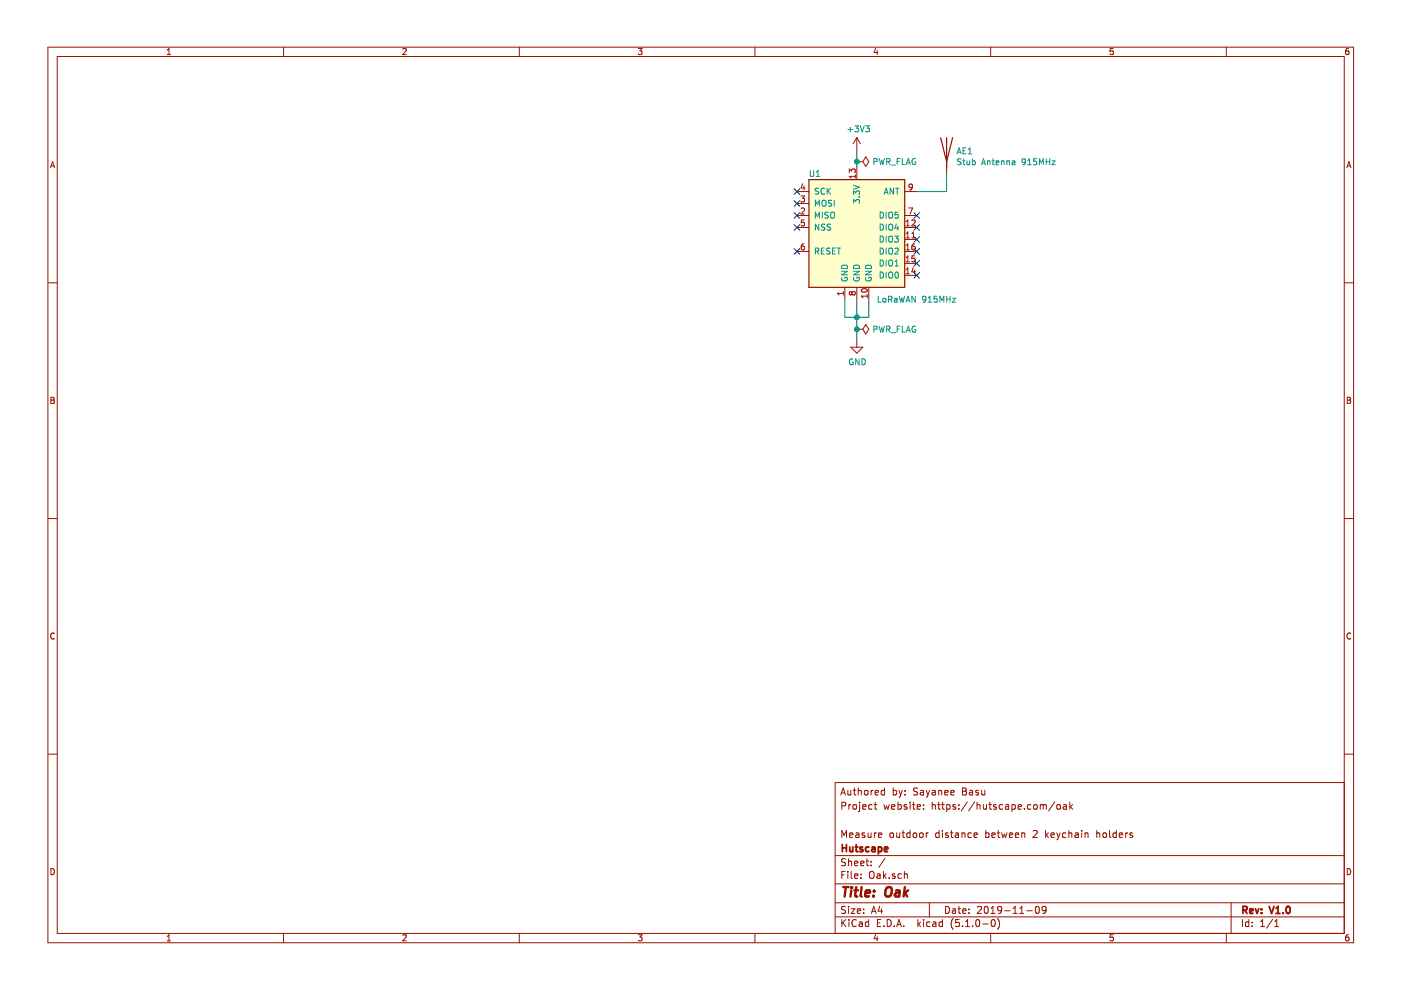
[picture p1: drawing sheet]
<svg xmlns="http://www.w3.org/2000/svg" width="297mm" height="210mm" viewBox="0 0 297 210" stroke-linecap="round" stroke-linejoin="round" font-family="sans-serif">
<path d="M171.5 38.1h20.3v22.8h-20.3zM199.4 29.2l1.3 5.1 1.3-5.1M200.7 29.2v6.3" fill="none" stroke="#981200" stroke-width=".25"/>
<g fill="none" stroke="#981200" stroke-width=".21">
<path d="M10.2 10h276.8v189.9h-276.8zM12.1 12h272.9v185.9h-272.9zM35.4 11.6h.8M35.4 10.6l.4-.3v1.3M60.1 10v2M85.4 10.4l.5-.1 .2 .3-.8 1h.8M110.1 10v2M135.3 10.3h.8l-.4 .5 .4 .1v.5l-.2 .2-.6-.2M160.1 10v2M185.6 10.2l-.3 .9h.9M186 10.7v.9M210 10v2"/>
<path d="M236 10.3h-.6l-.1 .6 .7-.1v.6l-.2 .2-.5-.2M260 10v2M285.9 10.3h-.4l-.1 .3-.1 .7 .2 .3 .5-.2-.1-.6h-.4l-.2 .2M10.7 35.6l.4-1.3 .5 1.3M10.8 35.2h.7M170.2 39l-.3 .9h.7M170.5 39.4v.9M180.1 36.6v-.8l.4 .5 .2-.4 .4-.1 .2 .3-.1 .5M181.3 37v.8M181.3 37.4h-1.2l.3 .4M181.7 34.3h.1M181.7 29.2v2.5"/>
<path d="M181.7 35.5v2.6M181.7 29.2l-.8 1.3M181.7 29.2l.7 1.3M181.7 34.3h1.2M183.6 33.3l.6 1-.6 1-.7-1zM193.4 39.6l-.2 .2h-.4l-.1-.2 .1-.5 .4-.1 .2 .3-.1 .9-.5 .1M200.7 34.3v2.5M285.6 35.6l.4-1.3 .4 1.3M285.7 35.2h.6M10.2 60h1.9M169 48.2h2.5M169 53.3h2.5"/>
<path d="M169 45.7h2.5M169 43.2h2.5M169 40.6h2.5M169.8 41.6h.8l-.4 .4 .3 .2 .1 .4-.3 .2-.5-.1M169.9 44.2l.4-.1 .3 .4-.8 .9h.8M170.5 51.7h-.3a.79 .79 0 0 0-.1 1.3l.4-.1 .1-.5-.3-.2h-.2l-.2 .2M170.5 46.6h-.6v.6l.4-.1 .3 .3v.3l-.3 .2-.4-.1M191.8 50.8h2.6M191.8 48.2h2.6M191.8 58.4h2.6M191.8 55.8h2.6M191.8 53.3h2.6"/>
<path d="M191.8 45.7h2.6M191.8 40.6h2.6M192.1 50.4h.7M192.1 47l.4-.4v1.3M192.1 49.5l.4-.3v1.2M192.1 52.1l.4-.4v1.3M192.1 54.6l.4-.4v1.3M192.1 57.1l.4-.3v1.3M192.1 47.9h.7M192.1 58.1h.7M192.1 55.5h.7M192.1 53h.7"/>
<path d="M192.7 44.1h.8l-.5 1.3M193.3 50.4h.8M193.3 49.5l.4-.3v1.2M193.3 46.8l.5-.2 .3 .4-.8 .9h.8M193.6 56.7l-.3 .9h.8M193.9 51.7l-.4 .1-.2 .5 .1 .6h.5l.2-.1-.2-.5-.3-.1-.3 .2M193.9 57.2v.9M194 54.2h-.6l-.1 .7 .5-.2 .3 .3v.3l-.3 .2-.5-.1M285 60h2M178.8 61.8v.8M178.8 62.2h-1.3l.4 .4M179.1 60.9v2.6"/>
<path d="M180.4 73.6h2.5l-1.2 1.3zM180.6 62.1l.3-.3h.2l.2 .3v.3l-.2 .2h-.2l-.3-.3M180.6 62.1l-.2-.3-.3 .3v.2l.2 .3 .3-.3M180.6 62.1v.2M181.7 69.8h.1M181.7 60.9v2.6M181.7 72.3v1.3M181.7 69.8h1.2M182.7 61.3a.61 .61 0 0 1 .7-.2 .61 .61 0 0 1 .4 .7 .76 .76 0 0 1-1.2-.3zM183.6 68.8l.6 1-.6 1-.7-1zM183.9 62.4v.8M183.9 62.8h-1.3l.4 .4"/>
<path d="M184.2 60.9v2.6M10.8 84.2h.4l.3 .3-.3 .3 .3 .3-.2 .4h-.5zM10.8 84.8h.4M285.6 84.2h.5l.2 .3-.2 .3 .3 .3-.2 .4h-.6zM285.6 84.8h.5M10.2 109.9h1.9M285 109.9h2M11.5 134.3a.58 .58 0 0 0-.8 .5 .58 .58 0 0 0 .8 .6M286.4 134.3a.58 .58 0 0 0-.8 .5 .58 .58 0 0 0 .8 .6M10.2 159.9h1.9M285 159.9h2M178.3 168.6l.5-1.5 .5 1.5"/>
<path d="M178.4 168.1h.7M178.5 170.9l.7-.1 .1-.2-.1-.4-.7-.1v1.5M178.5 177.6v-1.5l.5 1 .5-1v1.5M179.8 167.6v.9l.4 .1 .2-.2M180 170.6v1M180.1 177.1l.7-.2-.1-.2-.4-.1-.2 .2 .1 .7h.5M180.4 170.6l-.4 .3M180.4 167.6v1M180.9 170.7l.2-.1 .4 .1 .1 .6-.1 .2-.4 .1-.2-.1zM180.9 167.6h.6M181.1 167.1v1.3l.4 .2M181.5 176.7h.5l.1 .9"/>
<path d="M182 167.7l.2-.1h.4v1M182 167.1v1.5M182.1 176.9l-.5 .1-.2 .2 .2 .4 .5-.1M182.2 170.1v.1M182.2 170.6v1.3l-.2 .2M182.9 171.1l.7-.2-.1-.2-.4-.1-.2 .2 .1 .7h.5M183.3 176.7l-.3-.1-.2 .2v.2l.5 .1v.4h-.5M183.3 167.7l.2-.1 .5 .1v.7l-.3 .2-.4-.2zM184 176.6l.1 .9 .4 .1 .2-.2M184.7 167.6v1M184.7 176.6v1M184.9 170.7l-.4-.1-.3 .3 .1 .6 .2 .1 .4-.1"/>
<path d="M185.1 167.6l-.4 .3M185.3 170.6h.6M185.4 176.6v1M185.5 168.1l.8-.2-.1-.3h-.5l-.2 .2 .1 .7h.6M185.5 170.1v1.3l.4 .2M185.8 176.6l-.4 .3M186.3 177.1l.7-.2-.1-.2-.4-.1-.2 .2v.7h.6M187.4 170.6l.3 1 .3-.7 .2 .7 .3-1M187.5 167.6h-.4l-.3 .3 .1 .5 .2 .2 .4-.1M187.5 167.1v1.5M188.7 176.7l.3-.1 .4 .1 .1 .6-.2 .2-.3 .1-.3-.2zM189 171.1l.7-.2v-.2l-.4-.1-.3 .2 .1 .7h.6"/>
<path d="M189.4 167.6h.4l.3 .3-.1 .5-.2 .2-.4-.1M189.4 167.1v1.5M190.1 176.6l.1 .9 .3 .1 .3-.2M190.4 170.1v1.5M190.4 170.7l.4-.1 .3 .3-.1 .6-.2 .1-.4-.1M190.6 167.6l.4 1M190.8 176.6v1M191 168.6l-.4 .5M191.2 176.6h.6M191.3 167.6l-.3 1M191.5 176.1v1.3l.3 .2M191.9 168.4v.2"/>
<path d="M191.9 167.6v.2M192.2 170.7l-.3-.1-.2 .2v.2l.5 .2v.3h-.5M193 176.7l-.5-.1-.3 .3 .2 .6h.6M193 170.1v.1M193 170.6v1M193 176.1v1.5M193.5 170.6h.5M193.7 170.1v1.3l.3 .2M193.7 176.7l.2-.1 .4 .1v.7l-.2 .2-.4-.2zM194.5 171.1l.7-.2-.1-.2-.4-.1-.2 .2v.7h.6M194.5 167.1h-.6l-.2 .2v.3l.8 .4v.4l-.3 .2-.5-.1M195 176.7l.2-.1 .5 .1v.7l-.3 .2-.4-.2z"/>
<path d="M195.2 167.6h.5l.1 1M195.8 167.9l-.7 .3 .2 .4 .5-.1M195.8 170.7v.1M195.8 171.5v.1M196.4 176.6v1M196.4 167.6l.3 1M196.7 168.6l-.3 .5M196.8 176.6l-.4 .3M197.1 167.6l-.4 1M197.7 170.7l.2-.1 .3 .1 .1 .9M197.7 170.1v1.5M197.7 167.6h.5l.1 1"/>
<path d="M198.3 167.9l-.5 .1-.2 .2 .2 .4 .5-.1M198.8 170.6h.6M199 167.7l.2-.1h.4l.1 1M199 170.1v1.3l.4 .2M199 167.6v1M199.1 176.1v1.5M199.1 176.7l-.4-.1-.3 .3v.5l.3 .2 .4-.1M199.7 170.6h.5M199.8 176.1v.1M199.8 176.6v1M199.9 170.1v1.3l.3 .2M200.3 168.1l.7-.2v-.3h-.5l-.2 .2 .1 .7h.6"/>
<path d="M200.7 170.7l.5-.1 .2 .3-.1 .6h-.6M200.7 170.6v1.5M201 176.7l-.3-.1-.3 .2 .1 .2 .5 .1v.4h-.6M201.5 176.6h.6M201.6 168.1l.7-.2-.1-.3h-.4l-.2 .2 .1 .7h.5M201.7 176.1v1.3l.4 .2M202.6 176.7h.6v.9M202.6 170.7l-.4-.1-.2 .2 .1 .2 .5 .2v.3h-.6M203.2 176.9l-.7 .3 .2 .4 .5-.1M203.3 171.5v.1M203.3 170.7v.1M204 176.7l.2-.1 .3 .1 .1 .9"/>
<path d="M204 176.6v1M204.1 167.1h.5l.3 .2-.3 .5 .3 .1v.4l-.2 .3h-.6zM204.1 167.8h.5M205.1 170l-1.3 1.9M205.6 167.6h.6v1M205.9 176.7l-.4-.1-.3 .3 .1 .5 .2 .2 .4-.1M206.2 167.9l-.7 .3 .2 .4 .5-.1M206.5 177.1l.7-.2-.1-.2-.4-.1-.2 .2 .1 .7h.5M206.6 170l-1.2 1.9M207.1 170.7l.3-.1 .3 .1 .1 .9M207.1 170.1v1.5M207.4 167.6h-.3l-.2 .2v.2l.5 .1v.4h-.5"/>
<path d="M208.1 167.6l.1 .9 .4 .1 .2-.2M208.5 170.6l.1 .9 .3 .1 .3-.1M208.8 167.6v1M209 176.7l.4-.1 .3 .3-.1 .6h-.6M209 176.1v1.5M209.2 170.6v1M209.6 170.6h.6M209.9 170.1v1.3l.3 .2M210.3 177.1l.7-.2-.1-.2-.4-.1-.2 .2v.7h.6M211.2 170.7l-.3-.1-.2 .2v.2l.5 .2v.3h-.5M211.4 176.6h.6M211.6 176.1v1.3l.4 .2"/>
<path d="M212.4 176.6l.2 1 .3-.7 .3 .7 .3-1M212.6 170.7l-.4-.1-.4 .3 .1 .6 .3 .1 .4-.1M213.2 170.7h.6l.1 .9M213.9 170.9l-.6 .1-.2 .2 .2 .4 .6-.1M214 177.1l.7-.2-.1-.2-.4-.1-.2 .2 .1 .7h.5M214.6 170.7l.4-.1 .3 .3-.2 .6h-.5M214.6 170.6v1.5M215.3 177.1l.7-.2-.1-.2-.4-.1-.2 .2v.7h.6M215.9 171.1l.7-.2-.1-.2-.4-.1-.2 .2v.7h.6M216.6 176.6v1M216.6 176.7l.2-.1 .4 .1 .1 .9M217.2 171.5v.1"/>
<path d="M218.6 170.7l-.5-.1-.3 .3 .1 .6 .2 .1 .5-.1M219.1 176.2l.5-.1 .3 .4-.9 1.1h.9M219.2 170.7l.2-.1 .4 .1v.8l-.2 .1-.4-.1zM220.6 170.7l.4-.1 .2 .2M220.6 170.6v1M221.2 170.8l.2-.2 .4 .1v.9M221.2 170.8v.8M221.7 176.1v1.5M221.8 177l.5 .6M222.3 176.6l-.6 .5M222.8 177.1l.7-.2v-.2l-.4-.1-.3 .2 .1 .7h.6M223.6 170l-1.3 1.9"/>
<path d="M224.1 176.6l.3 1M224.1 170.7l.2-.1 .5 .1v.8l-.2 .1-.5-.1zM224.4 177.6l-.3 .5M224.8 176.6l-.4 1M225.5 170.7h.6v.9M226 176.7l-.4-.1-.3 .3v.5l.3 .2 .4-.1M226.1 170.9l-.7 .3 .2 .4 .5-.1M226.6 176.7l.2-.1 .4 .1 .1 .9M226.6 176.1v1.5M226.8 170.1v1.5M227 171l.4 .6M227.4 170.6l-.6 .6"/>
<path d="M228 176.7h.6v.9M228.6 176.9l-.5 .1-.2 .2 .2 .4 .5-.1M229.3 176.1v.1M229.3 176.6v1M230 176.7l.3-.1 .3 .1 .1 .9M230 176.6v1M232.5 176.7l.3-.1 .3 .1 .1 .9M232.5 176.1v1.5M233.9 176.7l.2-.1 .4 .1v.7l-.2 .2-.4-.2zM235.3 176.1v1.3l.2 .2M236.7 176.7l-.5-.1-.2 .3v.5l.2 .2 .5-.1M236.7 176.1v1.5"/>
<path d="M237.3 177.1l.7-.2v-.2l-.5-.1-.2 .2 .1 .7h.6M238.7 176.6v1M239.1 176.6l-.4 .3M240.1 176.7l-.4-.1-.2 .2 .1 .2 .5 .1v.4h-.6M285 165.9h-107.9v32M10.8 184.2a.65 .65 0 0 1 .7 .6 .65 .65 0 0 1-.7 .7zM35.4 198.5l.4-.3v1.3M35.4 199.5h.8M60.1 197.9v2M85.4 198.3l.5-.1 .2 .3-.8 1h.8M110.1 197.9v2M135.3 198.2h.8l-.4 .5 .4 .1v.6l-.2 .1-.6-.1"/>
<path d="M160.1 197.9v2M177.1 194.4h107.9M177.1 191.4h107.9M177.1 187.4h107.9M177.1 181.4h107.9M178.5 185.5h.5M178.5 195v1.5M178.7 195.6l.6 .9M179.2 184.8h-.7v1.5M179.3 192.2h-.6l-.3 .2 .1 .4 .7 .3v.4l-.2 .2-.6-.1M179.3 182.1h-.6l-.3 .2 .1 .4 .7 .3v.4l-.2 .2-.6-.1M179.3 195l-.8 .8"/>
<path d="M179.8 184.8v.1M179.8 185.3v1M179.9 182.7l.2-.1h.4v1M179.9 182.1v1.5M179.9 192.2v.1M179.9 192.7v1M180 195v.1M180 195.5v1M180.5 192.7h.8l-.8 1h.8M180.5 184.8v1.3l.2 .2M181.2 183.1l.7-.2-.1-.3h-.4l-.2 .2 .1 .7h.5M181.2 185.8l.7-.2-.1-.3h-.4l-.2 .2 .1 .7h.5"/>
<path d="M181.5 195.1a.59 .59 0 0 0-.7 0 .59 .59 0 0 0-.2 .7 .56 .56 0 0 0 .3 .6 .56 .56 0 0 0 .6-.1M181.8 193.2l.7-.2-.1-.2-.4-.1-.2 .2v.7h.6M182.2 195.5h.6v1M182.5 183.1l.7-.2-.1-.3h-.4l-.2 .2 .1 .7h.5M182.6 186.1v.2M182.6 185.3v.2M182.8 195.8l-.5 .1-.2 .2 .2 .4 .5-.1M183.1 193.5v.2M183.1 192.8v.1M183.6 182.6h.6M183.8 182.1v1.3l.4 .2M184.2 195v1.5"/>
<path d="M184.2 195.5h-.5l-.2 .2v.6l.2 .2 .5-.1M184.5 184.8a.5 .5 0 0 1 .6 0 .5 .5 0 0 1 .2 .5v.5a.5 .5 0 0 1-.5 .5 .5 .5 0 0 1-.5-.5v-.5zM184.7 183.4v.2M184.7 182.6v.2M184.8 193.7l.4-1.5 .5 1.5M184.9 193.2h.7M185.6 198.1l-.3 .9h.9M186 198.6v.9M186 185.3h.5l.1 1M186 195.7h.5M186.5 192.1l-.3 1.1h.9M186.6 185.6l-.5 .1-.2 .2 .2 .4 .5-.1"/>
<path d="M186.7 195h-.7v1.5h.7M186.9 192.7v1M187.3 184.8v1.5M187.4 196.3v.2M187.5 185.7l.4 .6M187.6 182l-1.3 1.9M187.9 185.3l-.6 .5M188.1 195a.76 .76 0 0 1 .9 .7 .76 .76 0 0 1-.9 .8zM188.5 186.1v.2M189.6 196.3v.2M189.7 185.3h-.3l-.2 .2 .1 .2 .4 .1v.4h-.5M190.1 196.5l.5-1.5 .5 1.5"/>
<path d="M190.2 196h.8M191.1 185.3h-.4l-.3 .2 .1 .7h.6M191.6 196.3v.2M191.7 185.4l.3-.1h.3l.1 1M191.7 184.8v1.5M194.6 195v1.5M194.7 195.9l.5 .6M195.2 195.5l-.6 .5M195.8 195v.1M195.8 195.5v1M197 191.4v3M197.2 195.5h-.5l-.2 .2v.6l.2 .2 .5-.1"/>
<path d="M197.8 195.5h.6v1M198.4 195.8l-.7 .3 .3 .4 .4-.1M199.8 195.5h-.4l-.3 .2 .1 .6 .2 .2 .4-.1M199.8 195v1.5M200.5 192.2a.75 .75 0 0 1 .8 .7 .75 .75 0 0 1-.8 .8zM202 192.8h.5l.1 .9M202.1 194.8a1.71 1.71 0 0 0 0 2.2M202.6 193l-.5 .1-.2 .2 .2 .4 .5-.1M203.1 192.7h.6M203.3 192.2v1.3l.4 .2M203.4 195h-.7l-.1 .7 .7-.1 .1 .2v.5l-.2 .2-.6-.2M204.1 196.3v.2"/>
<path d="M204.1 193.2l.7-.2-.1-.2-.4-.1-.2 .2 .1 .7h.5M204.7 196.5h.9M204.7 195.4l.4-.4v1.5M205.4 193.5v.2M205.4 192.8v.1M206.2 196.3v.2M207.1 195h.3a.85 .85 0 0 1-.2 1.5 1 1 0 0 1-.1-1.5zM207.2 192.3l.6-.1 .3 .4-.9 1.1h.9M208.4 195.9h1.1M208.8 192.3l.4-.1a.85 .85 0 0 1-.2 1.5l-.2-.2-.1-.4zM210 197.9v2M210.1 193.7h.9"/>
<path d="M210.1 192.6l.4-.4v1.5M210.3 195h.2a.8 .8 0 0 1 .5 .7 .8 .8 0 0 1-.5 .8 1 1 0 0 1-.2-1.5zM211.5 194.8a1.71 1.71 0 0 1 0 2.2M212.4 192.8l-.3 .3h-.3l-.3-.3 .2-.6h.4l.2 .1a1.19 1.19 0 0 1-.2 1.3l-.4 .1M213 193.1h1.2M214.8 193.7h.9M214.8 192.6l.4-.4v1.5M216.2 193.7h.9M216.2 192.6l.4-.4v1.5M217.7 193.1h1.2M219.6 192.3l.4-.1a.85 .85 0 0 1-.1 1.5l-.3-.2-.1-.4zM221.8 192.8l-.3 .3h-.3l-.3-.3 .2-.6h.4l.2 .1a1.13 1.13 0 0 1-.2 1.3l-.4 .1"/>
<path d="M236 198.2h-.6l-.1 .6 .7-.1v.7l-.2 .1-.5-.1M260 197.9v2M261 191.4v6.5M263.4 195v1.5M264.8 195.5h-.5l-.2 .2 .1 .7h.6M264.8 195v1.5M265.5 196.3v.2M265.5 195.5v.2M267.3 196.5h.8M267.3 195.4l.4-.4v1.5M269.8 194.9l-1.2 1.9M270.3 196.5h.8"/>
<path d="M270.3 195.4l.4-.4v1.5M285.6 184.2a.65 .65 0 0 1 .8 .6 .65 .65 0 0 1-.8 .7zM285.9 198.2h-.4l-.1 .3-.1 .7 .2 .3 .5-.1-.1-.7h-.4l-.2 .2"/>
</g>
<g fill="none" stroke="#009596" stroke-width=".21">
<path d="M171.8 36.1v1.1l.2 .2h.4l.1-.2v-1.1M173.1 37.4h.7M173.1 36.5l.3-.4v1.3M173.6 40l-.5-.1-.2 .1v.4l.5 .2 .2 .3-.3 .3-.5-.1M175.4 39.9v1.3M176.1 39.9l-.7 .7M179.8 27.5h1M180.3 27v.9M181 39.3l1.2 .4-1.2 .4M181.3 26.7h.7l-.4 .5 .4 .1v.4l-.2 .2-.5-.1M182.4 26.7l.4 1.2 .4-1.2M183.5 26.7h.8l-.4 .5 .4 .1v.5l-.2 .1-.6-.1"/>
<path d="M185.3 34.3l.6-.1v-.5l-.6-.1v1.3M186.4 33.6l.3 1.3 .2-.9 .3 .9 .3-1.3M188 34.3l.6-.1v-.5l-.6-.1v1.3M188.3 34.3l.4 .6M188.9 35h1M189.5 39.9v1.3l-.8-1.3v1.3M189.9 39.9h.7M190.2 39.9v1.3M190.2 34.2h.4M190.8 33.6h-.6v1.3M191.3 33.6v1.3h.6M192.1 34.9l.5-1.3 .4 1.3"/>
<path d="M192.3 34.5h.6M194.1 33.7a.59 .59 0 0 0-.7 .6 .59 .59 0 0 0 .7 .5l.1-.5h-.3M202.9 32.6l.4-1.2 .5 1.2M203 32.3h.6M203.7 33.7h-.4l-.2 .1v.4l.6 .2v.3l-.2 .2h-.5M204.1 34.1h.5M204.2 32h.4M204.3 33.7v1.1l.3 .1M204.8 31.4h-.6v1.2h.6M205 34.1l.1 .8 .5-.1M205.3 32.6h.7M205.3 31.7l.4-.3v1.2"/>
<path d="M205.6 34.1v.8M206.2 34.1h.3l.3 .2-.2 .6h-.4M206.2 33.7v1.2M208.1 34.9l.4-1.2 .5 1.2M208.2 34.6h.6M209.4 34.2l.5-.1v.8M209.4 34.1v.8M210.3 34.1h.5M210.5 33.7v1.1l.3 .1M211.2 34.5l.6-.1-.1-.3h-.3l-.2 .2v.6h.5M212.3 34.2l.5-.1 .1 .8M212.3 34.1v.8"/>
<path d="M213.5 34.2l.5-.1v.8M213.5 34.1v.8M214.6 34.1h.5l.1 .8M215.2 34.4l-.6 .2 .1 .3h.5M217.4 34.2l-.2 .2h-.4l-.1-.6 .5-.1 .2 .2v.7l-.2 .3h-.4M217.9 34.9h.7M217.9 34l.4-.3v1.2M219.8 33.7h-.6l-.1 .6 .2-.2 .4 .1 .1 .6-.2 .1-.5-.1M220.4 34.9v-1.2l.4 .9 .4-.9v1.2M221.8 33.7v1.2M221.8 34.3h.8M222.6 33.7v1.2"/>
<path d="M223 34.1h.7l-.7 .8h.7M172.9 53.3l.7-.1v-.5l-.7-.1v1.3M172.9 43.7v-1.3l.4 1 .4-1v1.3M172.9 46.3v-1.3l.4 .9 .4-.9v1.3M173.2 53.3l.4 .6M173.6 47.5v1.3l-.7-1.3v1.3M174.1 53.2h.5M174.4 45v1.3M174.5 42.5h.4a.78 .78 0 0 1-.1 1.2l-.4-.2-.1-.6zM174.8 52.6h-.7v1.3h.7M174.8 40a.56 .56 0 0 0-.7 .1 .56 .56 0 0 0 0 .8l.4 .3 .3-.2M174.9 47.6l-.5-.1-.3 .3 .2 .3 .5 .2v.4h-.7"/>
<path d="M175.5 40.5l.6 .7M175.6 45.1l-.5-.1-.2 .1v.4l.6 .2 .1 .3-.2 .3-.5-.1M176 52.7l-.5-.1-.2 .1 .1 .5 .4 .1 .2 .3-.3 .3-.5-.1M176.1 47.6l-.5-.1-.2 .1v.4l.6 .3 .1 .3-.3 .2-.4-.1M176.2 45.2l.2-.2a.44 .44 0 0 1 .5 .4v.7l-.5 .2-.2-.2zM176.3 42.5l-.5-.1-.1 .2v.4l.6 .2v.3l-.2 .2h-.5M176.5 53.2h.4M176.9 42.4v1.3M177.1 52.6h-.6v1.3h.6M177.5 52.6h.7M177.9 52.6v1.3M178.4 57.5h1.3l-1.3 .8h1.3"/>
<path d="M178.5 58.8a.57 .57 0 0 0 .6 .8 .57 .57 0 0 0 .5-.8h-.5v.2M178.6 56.3a.67 .67 0 0 1 .7-.1 .67 .67 0 0 1 .4 .7h-1.3zM181 57.5h1.2l-1.2 .8h1.2M181 41.3v-.8l.4 .4 .2-.4h.5l.1 .2-.1 .6M181 43.1v-.8l.4 .4 .2-.3 .4-.1 .2 .2-.1 .6M181 58.8a.57 .57 0 0 0 .6 .8 .57 .57 0 0 0 .5-.8h-.4v.2M181.1 56.3a.67 .67 0 0 1 .8-.1 .67 .67 0 0 1 .3 .7h-1.2zM182.1 41.8h.1M183.5 57.5h1.3l-1.3 .8h1.3M183.6 58.8a.57 .57 0 0 0 .5 .8 .57 .57 0 0 0 .5-.8h-.4v.2M183.7 56.3a.67 .67 0 0 1 .7-.1 .67 .67 0 0 1 .4 .7h-1.3zM186.6 45a.64 .64 0 0 1 .7 .6 .64 .64 0 0 1-.7 .7z"/>
<path d="M186.6 47.5a.64 .64 0 0 1 .7 .7 .64 .64 0 0 1-.7 .6zM186.6 50.1a.64 .64 0 0 1 .7 .6 .64 .64 0 0 1-.7 .6zM186.6 52.6a.64 .64 0 0 1 .7 .6 .64 .64 0 0 1-.7 .7zM186.6 55.1a.64 .64 0 0 1 .7 .7 .64 .64 0 0 1-.7 .6zM186.6 57.7a.64 .64 0 0 1 .7 .6 .64 .64 0 0 1-.7 .6zM187.5 41.2l.4-1.3 .4 1.3M187.6 40.8h.6M187.9 45v1.3M187.9 47.5v1.3M187.9 50.1v1.2M187.9 52.6v1.3M187.9 55.1v1.3"/>
<path d="M187.9 57.7v1.2M188.5 50.2l.2-.1a.44 .44 0 0 1 .6 .4l-.1 .7-.5 .1-.2-.1zM188.5 45.2l.2-.2a.44 .44 0 0 1 .6 .4l-.1 .7-.5 .2-.2-.2zM188.5 55.3l.2-.2a.44 .44 0 0 1 .6 .5l-.1 .6-.5 .2-.2-.2zM188.5 47.7l.2-.2a.44 .44 0 0 1 .6 .5l-.1 .6-.5 .2-.2-.2zM188.5 52.8l.2-.2a.44 .44 0 0 1 .6 .4l-.1 .7-.5 .2-.2-.2zM188.5 57.9l.2-.2a.44 .44 0 0 1 .6 .4l-.1 .7-.5 .1-.2-.1zM189.7 50.1h.8l-.5 .4 .4 .2v.5l-.2 .1-.5-.1M189.7 52.7l.5-.1 .3 .4-.8 .9h.8M189.7 56.4h.8M189.7 55.5l.4-.4v1.3M189.9 57.8l.1-.1a.67 .67 0 0 1 .5 .6 .67 .67 0 0 1-.5 .6l-.3-.4z"/>
<path d="M190 47.5l-.3 .9h.8M190.3 48v.8M190.4 45h-.6l-.1 .6 .2-.1 .5 .1v.5l-.2 .2-.5-.2M180.8 76.2a.59 .59 0 0 0-.7 .5 .59 .59 0 0 0 .7 .6l.1-.5h-.3M182.1 76.1v1.3l-.7-1.3v1.3M182.8 76.1a.64 .64 0 0 1 .7 .6 .64 .64 0 0 1-.7 .7zM185.3 69.8h.6v-.5l-.6-.1v1.2M186.2 62.8v1.3h.6M186.4 69.2l.3 1.2 .2-.9 .3 .9 .3-1.2M187.3 63.3l.3-.1 .3 .3-.2 .5-.3 .1-.2-.3zM188 69.8h.6v-.5l-.6-.1v1.2M188.3 69.8l.4 .6"/>
<path d="M188.4 63.5l.6-.1 .1-.2-.1-.3-.6-.1v1.3M188.7 63.5l.4 .6M188.9 70.5h1M189.7 63.3h.4l.1 .8M190.2 63.5l-.6 .3 .1 .2h.5M190.2 69.8h.4M190.7 62.8l.3 1.3 .2-.9 .3 .9 .3-1.3M190.8 69.2h-.6v1.2M191.3 69.2v1.2h.6M192.1 64.1l.4-1.3 .4 1.3M192.1 70.4l.5-1.2 .4 1.2M192.2 63.7h.6"/>
<path d="M192.3 70.1h.6M194.1 62.8v1.3l-.8-1.3v1.3M194.1 69.2a.59 .59 0 0 0-.7 .6 .59 .59 0 0 0 .7 .6l.1-.5h-.3M196.3 63.4l-.2 .2-.4-.1-.1-.1 .1-.5 .4-.1 .2 .3v.7l-.2 .2-.4 .1M196.8 64.1h.7M196.8 63.2l.3-.4v1.3M198.7 62.8h-.6l-.1 .6 .2-.1 .5 .1v.5l-.2 .2-.5-.2M199.3 64.1v-1.3l.4 .9 .4-.9v1.3M200.7 62.8v1.3M200.7 63.4h.7M201.4 62.8v1.3M201.9 63.2h.7l-.7 .9h.7"/>
</g>
<path d="M171.5 38.1h20.3v22.8h-20.3z" fill-rule="evenodd" fill="#fffecd" stroke="#fffecd" stroke-width=".25"/>
<path d="M181.7 31.7v3.8M200.7 36.8v3.8h-6.3M179.1 63.5v3.8h5.1v-3.8M181.7 63.5v8.8" fill="none" stroke="#009300" stroke-width=".21"/>
<g fill="none" stroke="#011996" stroke-width=".21">
<path d="M168.4 40l1.2 1.2M168.4 42.5l1.2 1.3M168.4 45.1l1.2 1.2M168.4 47.6l1.2 1.2M168.4 52.7l1.2 1.2M169.6 40l-1.2 1.2M169.6 42.5l-1.2 1.3M169.6 45.1l-1.2 1.2M169.6 47.6l-1.2 1.2M169.6 52.7l-1.2 1.2M193.7 45.1l1.3 1.2M193.7 47.6l1.3 1.2"/>
<path d="M193.7 50.2l1.3 1.2M193.7 52.7l1.3 1.2M193.7 55.2l1.3 1.3M193.7 57.8l1.3 1.2M195 45.1l-1.3 1.2M195 47.6l-1.3 1.2M195 50.2l-1.3 1.2M195 52.7l-1.3 1.2M195 55.2l-1.3 1.3M195 57.8l-1.3 1.2"/>
</g>
<g fill="#009300" stroke="#009300" stroke-width=".21">
<circle cx="181.7" cy="67.3" r=".51"/>
<circle cx="181.7" cy="34.3" r=".51"/>
<circle cx="181.7" cy="69.8" r=".51"/>
</g>
<g fill="none" stroke="#981200" stroke-width=".38">
<path d="M178.6 179.1v1.5M178.6 179.8h.9M179.5 179.1v1.5M180.2 179.6v.9l.4 .1 .2-.2M180.8 179.6v1M181.3 179.6h.6M181.5 179.1v1.3l.4 .2M182.9 179.7l-.4-.1-.2 .2 .1 .2 .5 .1v.4h-.6M184.2 179.7l-.4-.1-.3 .3 .1 .5 .2 .2 .4-.1M184.9 179.7h.5l.1 .9M185.5 179.9l-.5 .1-.2 .2 .2 .4 .5-.1M186.2 179.7l.5-.1 .2 .3v.5l-.2 .2-.5-.1"/>
<path d="M186.2 179.6v1.5M187.5 180.1l.7-.2v-.2l-.5-.1-.2 .2 .1 .7h.6M263.5 193l.7-.1 .2-.2-.1-.4-.2-.1h-.6v1.5M263.9 193l.5 .7M265 193.2l.7-.2-.1-.2-.4-.1-.2 .2v.7h.6M266.2 192.7l.3 1 .4-1M267.5 193.5v.2M267.5 192.8v.1M269.1 192.2l.5 1.5 .5-1.5M270.5 193.7h.9M270.5 192.6l.5-.4v1.5M272 193.5v.2"/>
<path d="M272.9 192.2h.1a.8 .8 0 0 1 .6 .7 .8 .8 0 0 1-.6 .8 1 1 0 0 1-.1-1.5z"/>
</g>
<g fill="none" stroke="#981200" stroke-width=".51">
<path d="M178.8 188.1h1.1M179.3 188.1l-.2 2M180.5 188.8l-.2 1.3M180.6 188.1l-.1 .2M180.6 188.1l.1 .1-.2 .1M181.2 188.8h.7M181.5 188.1l-.2 1.7 .1 .2 .4 .1M182.7 188.1l-.2 1.7 .2 .3M183.5 189.4l1-.2-.1-.4h-.6l-.3 .2v1h.8M185.2 189.9v.2M185.3 188.8l.1 .1-.1 .1M185.3 188.8v.2"/>
<path d="M187.9 188.4a.66 .66 0 0 1 1.1 0 1.49 1.49 0 0 1-.6 1.7l-.5-.1a1.49 1.49 0 0 1 0-1.6zM189.9 188.8h.8l-.1 1.3M190.8 189.2l-.7 .1a.4 .4 0 0 0-.4 .4 .4 .4 0 0 0 .3 .4l.6-.1M191.8 188.1l-.2 2M191.9 189.3l.5 .8M192.5 188.8l-.8 .7"/>
</g>
</svg>
